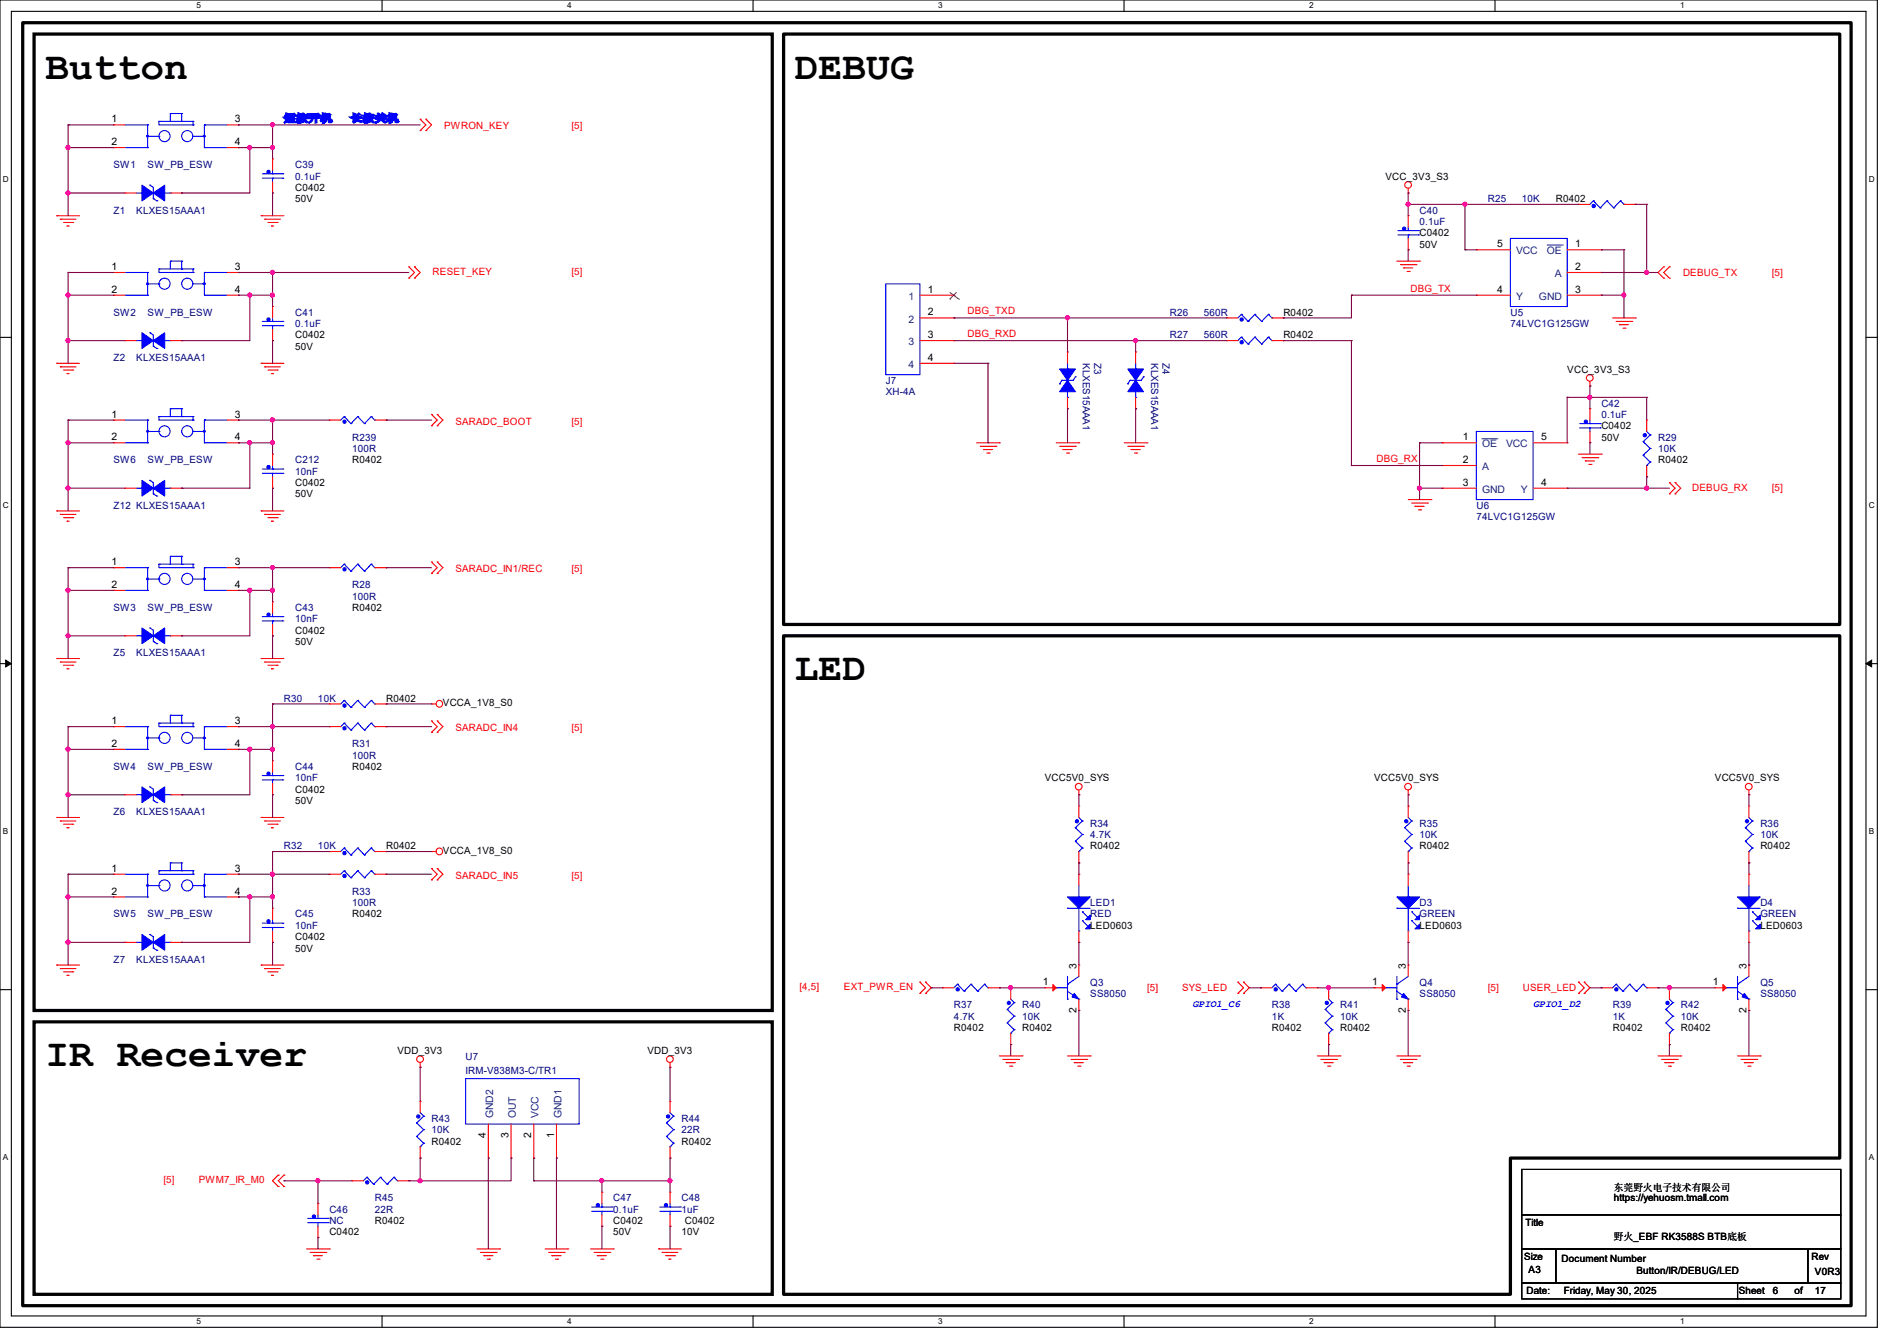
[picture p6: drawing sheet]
<svg xmlns="http://www.w3.org/2000/svg" width="297mm" height="210mm" viewBox="0 0 297 210" stroke-linecap="round" stroke-linejoin="round" font-family="sans-serif">
<defs><g id="words">
<g font-size="6.2">
<text x="7.1" y="12.3">Button</text>
<text x="124.5" y="12.3">DEBUG</text>
<text x="124.5" y="106.6">LED</text>
<text x="7.1" y="167">IR Receiver</text>
</g>
<g font-size="1.6">
<text x="17.4" y="19.2">1</text>
<text x="17.4" y="22.7">2</text>
<text x="36.8" y="19.2">3</text>
<text x="36.8" y="22.7">4</text>
<text x="46.2" y="29.9">C0402</text>
<text x="216.9" y="28.1">VCC_3V3_S3</text>
<text x="46.2" y="31.7">50V</text>
<text x="243.6" y="31.7">R0402</text>
<text x="222.3" y="37">C0402</text>
<text x="222.3" y="38.8">50V</text>
<text x="234.4" y="38.7">5</text>
<text x="246.6" y="38.7">1</text>
<text x="17.4" y="42.3">1</text>
<text x="17.4" y="45.8">2</text>
<text x="36.8" y="42.3">3</text>
<text x="36.8" y="45.8">4</text>
<text x="145.3" y="45.8">1</text>
<text x="234.4" y="45.8">4</text>
<text x="246.6" y="42.3">2</text>
<text x="246.6" y="45.8">3</text>
<text x="46.2" y="53">C0402</text>
<text x="145.3" y="49.4">2</text>
<text x="145.3" y="53">3</text>
<text x="200.9" y="49.4">R0402</text>
<text x="200.9" y="53">R0402</text>
<text x="46.2" y="54.8">50V</text>
<text x="145.3" y="56.5">4</text>
<text x="245.4" y="58.3">VCC_3V3_S3</text>
<text x="17.4" y="65.4">1</text>
<text x="36.8" y="65.4">3</text>
<text x="17.4" y="69">2</text>
<text x="36.8" y="69">4</text>
<text x="229" y="69">1</text>
<text x="241.3" y="69">5</text>
<text x="250.7" y="67.2">C0402</text>
<text x="250.7" y="69">50V</text>
<text x="46.2" y="76.1">C0402</text>
<text x="46.2" y="77.9">50V</text>
<text x="55.1" y="72.6">R0402</text>
<text x="229" y="72.5">2</text>
<text x="229" y="76.1">3</text>
<text x="241.3" y="76.1">4</text>
<text x="259.6" y="72.6">R0402</text>
<text x="17.4" y="88.5">1</text>
<text x="36.8" y="88.5">3</text>
<text x="17.4" y="92.1">2</text>
<text x="36.8" y="92.1">4</text>
<text x="55.1" y="95.7">R0402</text>
<text x="46.2" y="99.2">C0402</text>
<text x="46.2" y="101">50V</text>
<text x="17.4" y="113.4">1</text>
<text x="36.8" y="113.4">3</text>
<text x="60.5" y="109.9">R0402</text>
<text x="69.3" y="110.6">VCCA_1V8_S0</text>
<text x="17.4" y="117">2</text>
<text x="36.8" y="117">4</text>
<text x="46.2" y="124.1">C0402</text>
<text x="46.2" y="125.9">50V</text>
<text x="55.1" y="120.6">R0402</text>
<text x="163.6" y="122.3">VCC5V0_SYS</text>
<text x="215.2" y="122.3">VCC5V0_SYS</text>
<text x="268.5" y="122.3">VCC5V0_SYS</text>
<text x="17.4" y="136.5">1</text>
<text x="36.8" y="136.5">3</text>
<text x="60.5" y="133">R0402</text>
<text x="69.3" y="133.7">VCCA_1V8_S0</text>
<text x="170.7" y="133">R0402</text>
<text x="222.3" y="133">R0402</text>
<text x="275.6" y="133">R0402</text>
<text x="17.4" y="140.1">2</text>
<text x="36.8" y="140.1">4</text>
<text x="55.1" y="143.7">R0402</text>
<text x="46.2" y="147.2">C0402</text>
<text x="46.2" y="149">50V</text>
<text x="170.7" y="145.5">LED0603</text>
<text x="222.3" y="145.5">LED0603</text>
<text x="275.6" y="145.5">LED0603</text>
<text x="163.3" y="154.3">1</text>
<text x="168.5" y="151.7" transform="rotate(-90 168.5 151.7)">3</text>
<text x="214.8" y="154.3">1</text>
<text x="220.1" y="151.7" transform="rotate(-90 220.1 151.7)">3</text>
<text x="268.2" y="154.3">1</text>
<text x="273.4" y="151.7" transform="rotate(-90 273.4 151.7)">3</text>
<text x="149.4" y="161.5">R0402</text>
<text x="160" y="161.5">R0402</text>
<text x="168.5" y="158.6" transform="rotate(-90 168.5 158.6)">2</text>
<text x="199.1" y="161.5">R0402</text>
<text x="209.8" y="161.5">R0402</text>
<text x="220.1" y="158.6" transform="rotate(-90 220.1 158.6)">2</text>
<text x="252.5" y="161.5">R0402</text>
<text x="263.2" y="161.5">R0402</text>
<text x="273.4" y="158.6" transform="rotate(-90 273.4 158.6)">2</text>
<text x="62.2" y="165">VDD_3V3</text>
<text x="101.4" y="165">VDD_3V3</text>
<text x="67.6" y="179.2">R0402</text>
<text x="76.1" y="178.1" transform="rotate(-90 76.1 178.1)">4</text>
<text x="79.6" y="178.1" transform="rotate(-90 79.6 178.1)">3</text>
<text x="83.2" y="178.1" transform="rotate(-90 83.2 178.1)">2</text>
<text x="86.7" y="178.1" transform="rotate(-90 86.7 178.1)">1</text>
<text x="106.7" y="179.2">R0402</text>
<text x="58.7" y="191.7">R0402</text>
<text x="96" y="191.7">C0402</text>
<text x="107.2" y="191.7">C0402</text>
<text x="252.7" y="186.5">东莞野火电子技术有限公司</text>
<text x="252.7" y="188.1">https://yehuosm.tmall.com</text>
<text x="51.6" y="193.5">C0402</text>
<text x="96" y="193.5">50V</text>
<text x="106.7" y="193.5">10V</text>
<text x="238.6" y="197.4">Size</text>
<text x="238.8" y="192">Title</text>
<text x="244.5" y="197.6">Document Number</text>
<text x="252.7" y="194.2">野火_EBF RK3588S BTB底板</text>
<text x="283.6" y="197.4">Rev</text>
<text x="239" y="202.7">Date:</text>
<text x="239.3" y="199.3">A3</text>
<text x="244.8" y="202.7">Friday, May 30, 2025</text>
<text x="256.2" y="199.5">Button/IR/DEBUG/LED</text>
<text x="272.2" y="202.7">Sheet</text>
<text x="277.6" y="202.7">6</text>
<text x="280.9" y="202.7">of</text>
<text x="284.2" y="199.7">V0R3</text>
<text x="284.2" y="202.7">17</text>
</g>
<g font-size="1.6" fill="#00f">
<text x="44.5" y="19.1">短按开机</text>
<text x="54.9" y="19.1">长按关机</text>
<text x="186.7" y="157.7">GPIO1_C6</text>
<text x="240" y="157.7">GPIO1_D2</text>
</g>
<g font-size="1.6" fill="#f00">
<text x="69.5" y="20.3">PWRON_KEY</text>
<text x="89.5" y="20.3">[5]</text>
<text x="67.7" y="43.1">RESET_KEY</text>
<text x="89.5" y="43.1">[5]</text>
<text x="220.8" y="45.7">DBG_TX</text>
<text x="263.5" y="43.2">DEBUG_TX</text>
<text x="277.4" y="43.2">[5]</text>
<text x="151.5" y="49.2">DBG_TXD</text>
<text x="151.5" y="52.8">DBG_RXD</text>
<text x="71.3" y="66.5">SARADC_BOOT</text>
<text x="89.5" y="66.5">[5]</text>
<text x="215.5" y="72.3">DBG_RX</text>
<text x="264.9" y="76.8">DEBUG_RX</text>
<text x="277.4" y="76.8">[5]</text>
<text x="71.3" y="89.6">SARADC_IN1/REC</text>
<text x="89.5" y="89.6">[5]</text>
<text x="71.3" y="114.5">SARADC_IN4</text>
<text x="89.5" y="114.5">[5]</text>
<text x="71.3" y="137.6">SARADC_IN5</text>
<text x="89.5" y="137.6">[5]</text>
<text x="125.2" y="155.1">[4,5]</text>
<text x="132.1" y="155.1">EXT_PWR_EN</text>
<text x="179.6" y="155.2">[5]</text>
<text x="185.1" y="155.2">SYS_LED</text>
<text x="232.9" y="155.2">[5]</text>
<text x="238.4" y="155.2">USER_LED</text>
<text x="25.6" y="185.3">[5]</text>
<text x="31.1" y="185.3">PWM7_IR_M0</text>
</g>
<g font-size="1.6" fill="#000080">
<text x="17.8" y="26.3">SW1</text>
<text x="23.1" y="26.3">SW_PB_ESW</text>
<text x="46.2" y="26.3">C39</text>
<text x="46.2" y="28.1">0.1uF</text>
<text x="17.8" y="33.4">Z1</text>
<text x="21.3" y="33.4">KLXES15AAA1</text>
<text x="222.3" y="33.4">C40</text>
<text x="222.3" y="35.2">0.1uF</text>
<text x="232.9" y="31.7">R25</text>
<text x="238.3" y="31.7">10K</text>
<text x="17.8" y="49.4">SW2</text>
<text x="23.1" y="49.4">SW_PB_ESW</text>
<text x="46.2" y="49.4">C41</text>
<text x="46.2" y="51.2">0.1uF</text>
<text x="183.1" y="49.4">R26</text>
<text x="183.1" y="53">R27</text>
<text x="188.5" y="49.4">560R</text>
<text x="188.5" y="53">560R</text>
<text x="236.5" y="49.4">U5</text>
<text x="236.5" y="51.2">74LVC1G125GW</text>
<text x="17.8" y="56.6">Z2</text>
<text x="21.3" y="56.6">KLXES15AAA1</text>
<text x="169.5" y="56.9" transform="rotate(90 169.5 56.9)">KLXES15AAA1</text>
<text x="171.3" y="56.9" transform="rotate(90 171.3 56.9)">Z3</text>
<text x="180.2" y="56.9" transform="rotate(90 180.2 56.9)">KLXES15AAA1</text>
<text x="182" y="56.9" transform="rotate(90 182 56.9)">Z4</text>
<text x="138.7" y="60.1">J7</text>
<text x="138.7" y="61.9">XH-4A</text>
<text x="250.7" y="63.7">C42</text>
<text x="250.7" y="65.4">0.1uF</text>
<text x="55.1" y="69">R239</text>
<text x="55.1" y="70.8">100R</text>
<text x="259.6" y="69">R29</text>
<text x="259.6" y="70.8">10K</text>
<text x="17.8" y="72.6">SW6</text>
<text x="23.1" y="72.6">SW_PB_ESW</text>
<text x="46.2" y="72.6">C212</text>
<text x="46.2" y="74.3">10nF</text>
<text x="17.8" y="79.7">Z12 KLXES15AAA1</text>
<text x="231.2" y="79.7">U6</text>
<text x="231.2" y="81.4">74LVC1G125GW</text>
<text x="17.8" y="95.7">SW3</text>
<text x="23.1" y="95.7">SW_PB_ESW</text>
<text x="46.2" y="95.7">C43</text>
<text x="55.1" y="92.1">R28</text>
<text x="55.1" y="93.9">100R</text>
<text x="46.2" y="97.5">10nF</text>
<text x="17.8" y="102.8">Z5</text>
<text x="21.3" y="102.8">KLXES15AAA1</text>
<text x="44.5" y="109.9">R30</text>
<text x="49.8" y="109.9">10K</text>
<text x="55.1" y="117">R31</text>
<text x="55.1" y="118.8">100R</text>
<text x="17.8" y="120.6">SW4</text>
<text x="23.1" y="120.6">SW_PB_ESW</text>
<text x="46.2" y="120.6">C44</text>
<text x="46.2" y="122.3">10nF</text>
<text x="17.8" y="127.7">Z6</text>
<text x="21.3" y="127.7">KLXES15AAA1</text>
<text x="170.7" y="129.5">R34</text>
<text x="170.7" y="131.2">4.7K</text>
<text x="222.3" y="129.5">R35</text>
<text x="222.3" y="131.2">10K</text>
<text x="275.6" y="129.5">R36</text>
<text x="275.6" y="131.2">10K</text>
<text x="44.5" y="133">R32</text>
<text x="49.8" y="133">10K</text>
<text x="17.8" y="143.7">SW5</text>
<text x="23.1" y="143.7">SW_PB_ESW</text>
<text x="46.2" y="143.7">C45</text>
<text x="55.1" y="140.1">R33</text>
<text x="55.1" y="141.9">100R</text>
<text x="170.7" y="141.9">LED1</text>
<text x="170.7" y="143.7">RED</text>
<text x="222.3" y="141.9">D3</text>
<text x="222.3" y="143.7">GREEN</text>
<text x="275.6" y="141.9">D4</text>
<text x="275.6" y="143.7">GREEN</text>
<text x="46.2" y="145.5">10nF</text>
<text x="17.8" y="150.8">Z7</text>
<text x="21.3" y="150.8">KLXES15AAA1</text>
<text x="170.7" y="154.3">Q3</text>
<text x="222.3" y="154.3">Q4</text>
<text x="275.6" y="154.3">Q5</text>
<text x="149.4" y="157.9">R37</text>
<text x="149.4" y="159.7">4.7K</text>
<text x="160" y="157.9">R40</text>
<text x="160" y="159.7">10K</text>
<text x="170.7" y="156.1">SS8050</text>
<text x="199.1" y="157.9">R38</text>
<text x="199.1" y="159.7">1K</text>
<text x="209.8" y="157.9">R41</text>
<text x="209.8" y="159.7">10K</text>
<text x="222.3" y="156.1">SS8050</text>
<text x="252.5" y="157.9">R39</text>
<text x="252.5" y="159.7">1K</text>
<text x="263.2" y="157.9">R42</text>
<text x="263.2" y="159.7">10K</text>
<text x="275.6" y="156.1">SS8050</text>
<text x="72.9" y="166.1">U7</text>
<text x="72.9" y="168.2">IRM-V838M3-C/TR1</text>
<text x="67.6" y="175.7">R43</text>
<text x="67.6" y="177.5">10K</text>
<text x="106.7" y="175.7">R44</text>
<text x="106.7" y="177.5">22R</text>
<text x="51.6" y="189.9">C46</text>
<text x="51.6" y="191.7">NC</text>
<text x="58.7" y="188.1">R45</text>
<text x="58.7" y="189.9">22R</text>
<text x="96" y="188.1">C47</text>
<text x="96" y="189.9">0.1uF</text>
<text x="106.7" y="188.1">C48</text>
<text x="106.7" y="189.9">1uF</text>
</g>
<g font-size="1.6" fill="#004080">
<text x="237.4" y="39.8">VCC</text>
<text x="242.2" y="39.8">OE</text>
<text x="142.3" y="46.9">1</text>
<text x="237.4" y="46.9">Y</text>
<text x="240.9" y="46.9">GND</text>
<text x="243.4" y="43.4">A</text>
<text x="142.3" y="50.5">2</text>
<text x="142.3" y="54.1">3</text>
<text x="142.3" y="57.6">4</text>
<text x="232.1" y="70.1">OE</text>
<text x="235.8" y="70.1">VCC</text>
<text x="232.1" y="73.6">A</text>
<text x="232.1" y="77.2">GND</text>
<text x="238.1" y="77.2">Y</text>
<text x="77.2" y="175.1" transform="rotate(-90 77.2 175.1)">GND2</text>
<text x="80.8" y="175.1" transform="rotate(-90 80.8 175.1)">OUT</text>
<text x="84.3" y="175.1" transform="rotate(-90 84.3 175.1)">VCC</text>
<text x="87.9" y="175.1" transform="rotate(-90 87.9 175.1)">GND1</text>
</g>
<g font-size="1.3">
<text x="30.8" y="1.3">5</text>
<text x="88.8" y="1.3">4</text>
<text x="146.9" y="1.3">3</text>
<text x="205" y="1.3">2</text>
<text x="263.1" y="1.3">1</text>
<text x=".5" y="28.4">D</text>
<text x="292.6" y="28.4">D</text>
<text x=".5" y="79.5">C</text>
<text x="292.6" y="79.5">C</text>
<text x=".5" y="130.6">B</text>
<text x="292.6" y="130.6">B</text>
<text x=".5" y="181.7">A</text>
<text x="292.6" y="181.7">A</text>
<text x="30.8" y="207.4">5</text>
<text x="88.8" y="207.4">4</text>
<text x="146.9" y="207.4">3</text>
<text x="205" y="207.4">2</text>
<text x="263.1" y="207.4">1</text>
</g>
</g></defs>
<path d="M0 0h293.9v207.9h-293.9zM1.8 1.8h290.3v204.3h-290.3z" fill="none" stroke="#000" stroke-width=".17"/>
<g fill="#fff">
<path d="M30.8 .2h.7v1.4h-.7z"/>
<path d="M30.8 206.2h.7v1.4h-.7z"/>
</g>
<path d="M59.8 0v1.8M59.8 206.1v1.8" fill="none" stroke="#000" stroke-width=".17"/>
<g fill="#fff">
<path d="M88.8 .2h.7v1.4h-.7z"/>
<path d="M88.8 206.2h.7v1.4h-.7z"/>
</g>
<path d="M117.9 0v1.8M117.9 206.1v1.8" fill="none" stroke="#000" stroke-width=".17"/>
<g fill="#fff">
<path d="M146.9 .2h.7v1.4h-.7z"/>
<path d="M146.9 206.2h.7v1.4h-.7z"/>
</g>
<path d="M176 0v1.8M176 206.1v1.8" fill="none" stroke="#000" stroke-width=".17"/>
<g fill="#fff">
<path d="M205 .2h.7v1.4h-.7z"/>
<path d="M205 206.2h.7v1.4h-.7z"/>
</g>
<path d="M234.1 0v1.8M234.1 206.1v1.8" fill="none" stroke="#000" stroke-width=".17"/>
<g fill="#fff">
<path d="M263.1 .2h.6v1.4h-.6z"/>
<path d="M263.1 206.2h.6v1.4h-.6z"/>
<path d="M.5 27.3h.9v1.4h-.9z"/>
<path d="M292.6 27.3h.9v1.4h-.9z"/>
<path d="M.5 78.4h.9v1.4h-.9z"/>
<path d="M292.6 78.4h.9v1.4h-.9z"/>
</g>
<path d="M0 52.8h1.8M292.1 52.8h1.8" fill="none" stroke="#000" stroke-width=".17"/>
<g fill="#fff">
<path d="M.5 129.5h.8v1.4h-.8z"/>
<path d="M292.6 129.5h.8v1.4h-.8z"/>
</g>
<path d="M0 103.9h1.8M292.1 103.9h1.8" fill="none" stroke="#000" stroke-width=".17"/>
<path d="M.9 103.4l.9 .5-.9 .5zM292.1 103.9l.9-.5v1z" fill="#000" stroke="#000" stroke-width=".16"/>
<g fill="#fff">
<path d="M.5 180.5h.8v1.4h-.8z"/>
<path d="M292.6 180.5h.8v1.4h-.8z"/>
</g>
<path d="M0 155h1.8M292.1 155h1.8M238.3 183.1h49.9v7.1h-49.9zM238.3 190.2h49.9v5.4h-49.9zM238.3 195.6h5.3v5.3h-5.3zM243.6 195.6h39.4v5.3h-39.4zM283 195.6h5.2v5.3h-5.2zM238.3 200.9h33.7v2.5h-33.7zM272 200.9h16.2v2.5h-16.2z" fill="none" stroke="#000" stroke-width=".17"/>
<path d="M3.6 3.6h286.2v200.9h-286.2zM5.3 5.3h115.6v152.9h-115.6zM122.7 5.3h165.3v92.5h-165.3zM122.7 99.6h165.3v81.8h-51.5v21.3h-113.8zM5.3 160h115.6v42.7h-115.6z" fill="none" stroke="#000" stroke-width=".51"/>
<g fill="none" stroke="#f00" stroke-width=".17">
<path d="M17.8 19.6h.1M17.8 19.6h1.8M35.6 19.6h1.7M37.3 19.6h.1M65.8 18.7h.1M65.8 18.7l.9 .9-.9 .8M66.7 18.7h.1M66.7 18.7l.9 .9-.9 .8M8.9 33.8h.1M8.9 33.8h3.5M9.4 34.3h.1M9.4 34.3h2.5"/>
<path d="M9.9 34.8h1.5M10.5 35.4h.1M10.5 35.4h.3M11.4 34.8h.1M17.8 23.1h.1M17.8 23.1h1.8M19.6 30.2h.1M19.6 30.2h1.7M26.7 30.2h1.7M28.4 30.2h.1M35.6 23.1h1.7M37.3 23.1h.1"/>
<path d="M40.9 33.8h.1M40.9 33.8h3.5M41.4 34.3h.1M41.4 34.3h2.5M42 34.8h1.4M42.5 35.4h.1M42.5 35.4h.3M42.7 24.9h.1M42.7 30.2h.1M42.7 24.9v1.8M42.7 28.4v1.8M43.4 34.8h.1"/>
<path d="M65.8 20.4h.1M66.7 20.4h.1M220.5 30.2h.1M220.5 33.8h.1M220.5 39.1h.1M220.5 29.5v.7M220.5 33.8v1.8M220.5 37.3v1.8M231.1 39.1h.1M231.1 39.1h5.4M245.4 39.1h5.3M247.1 32h.1"/>
<path d="M247.1 32h1.8M250.7 39.1h.1M254.3 32h1.7M256 32h.1M8.9 56.9h.1M8.9 56.9h3.5M9.4 57.4h.1M9.4 57.4h2.5M9.9 58h1.5M10.5 58.5h.1M10.5 58.5h.3M11.4 58h.1"/>
<path d="M17.8 42.7h.1M17.8 46.2h.1M17.8 42.7h1.8M17.8 46.2h1.8M19.6 53.3h.1M19.6 53.3h1.7M26.7 53.3h1.7M28.4 53.3h.1M35.6 42.7h1.7M35.6 46.2h1.7M37.3 42.7h.1M37.3 46.2h.1"/>
<path d="M40.9 56.9h.1M40.9 56.9h3.5M41.4 57.4h.1M41.4 57.4h2.5M42 58h1.4M42.5 58.5h.1M42.5 58.5h.3M42.7 48h.1M42.7 53.3h.1M42.7 48v1.8M42.7 51.6v1.7M43.4 58h.1"/>
<path d="M64 41.8h.1M64 43.6h.1M64 41.8l.9 .9-.9 .9M64.9 41.8h.1M64.9 43.6h.1M64.9 41.8l.9 .9-.9 .9M144 56.9h5.4M144 49.8h5.4M144 53.3h5.4M144 46.2h5.4M149.4 46.2h.1M149.4 49.8h.1"/>
<path d="M149.4 53.3h.1M149.4 56.9h.1M167.1 55.1h.1M167.1 55.1v1.8M177.8 55.1h.1M177.8 55.1v1.8M192 49.8h.1M192 53.3h.1M192 49.8h1.8M192 53.3h1.8M199.1 49.8h1.8M199.1 53.3h1.8"/>
<path d="M200.9 49.8h.1M200.9 53.3h.1M218.7 40.9h3.5M219.2 41.4h2.5M219.8 42h.1M219.8 42h1.4M220.3 42.5h.3M220.6 42.5h.1M221.7 41.4h.1M222.2 40.9h.1M231.1 46.2h.1M231.1 46.2h5.4"/>
<path d="M245.4 42.7h5.3M245.4 46.2h5.3M248.9 59.7v.8M250.7 42.7h.1M250.7 46.2h.1M252.5 49.8h3.5M253 50.3h2.5M253.5 50.8h.1M253.5 50.8h1.5M254.1 51.4h.3M254.4 51.4h.1M255.5 50.3h.1"/>
<path d="M256 49.8h.1M260.5 41.8h.1M260.5 43.6h.1M260.5 41.8l-.9 .9 .9 .9M261.4 43.6h.1M261.4 41.8h.1M261.4 41.8l-.9 .9 .9 .9M17.8 65.8h.1M17.8 69.3h.1M17.8 69.3h1.8M17.8 65.8h1.8M19.6 76.5h.1"/>
<path d="M19.6 76.5h1.7M26.7 76.5h1.7M28.4 76.5h.1M35.6 69.3h1.7M35.6 65.8h1.7M37.3 65.8h.1M37.3 69.3h.1M42.7 71.1h.1M42.7 76.5h.1M42.7 71.1v1.8M42.7 74.7v1.8M51.6 65.8h.1"/>
<path d="M51.6 65.8h1.7M58.7 65.8h1.8M60.5 65.8h.1M67.6 64.9h.1M67.6 66.7h.1M67.6 64.9l.9 .9-.9 .9M68.5 64.9h.1M68.5 66.7h.1M68.5 64.9l.8 .9-.8 .9M152.9 69.3h3.6M153.5 69.9h2.4M154 70.4h.1"/>
<path d="M154 70.4h1.4M154.5 71h.4M154.9 71h.1M155.9 69.9h.1M156.5 69.3h.1M165.4 69.3h3.5M165.9 69.9h2.5M166.4 70.4h.1M166.4 70.4h1.5M167 71h.3M167.1 64h.1M167.1 62.2v1.8"/>
<path d="M167.3 71h.1M168.4 69.9h.1M168.9 69.3h.1M176 69.3h3.6M176.6 69.9h2.4M177.1 70.4h.1M177.1 70.4h1.4M177.6 71h.4M177.8 64h.1M177.8 62.2v1.8M178 71h.1M179 69.9h.1"/>
<path d="M179.6 69.3h.1M220.5 78.2h3.5M221 78.8h2.5M221.5 79.3h.1M221.5 79.3h1.5M222.1 79.8h.3M222.4 79.8h.1M223.5 78.8h.1M224 78.2h.1M225.8 69.3h.1M225.8 72.9h.1M225.8 76.5h.1"/>
<path d="M225.8 69.3h5.3M225.8 76.5h5.3M225.8 72.9h5.3M240 69.3h5.4M240 76.5h5.4M245.4 69.3h.1M245.4 76.5h.1M247.1 71.1h3.6M247.7 71.7h2.4M248.2 72.2h.1M248.2 72.2h1.4M248.8 72.7h.3"/>
<path d="M248.9 60.5h.1M248.9 64h.1M248.9 69.3h.1M248.9 64v1.8M248.9 67.6v1.7M249.1 72.7h.1M250.1 71.7h.1M250.7 71.1h.1M257.8 65.8h.1M257.8 74.7h.1M257.8 65.8v1.8M257.8 72.9v1.8"/>
<path d="M261.4 77.3h.1M261.4 75.6h.1M261.4 75.6l.9 .9-.9 .8M262.3 77.3h.1M262.3 75.6h.1M262.3 75.6l.8 .9-.8 .8M8.9 80h.1M8.9 80h3.5M9.4 80.6h.1M9.4 80.6h2.5M9.9 81.1h1.5M10.5 81.6h.1"/>
<path d="M10.5 81.6h.3M11.4 81.1h.1M17.8 88.9h.1M17.8 92.5h.1M17.8 88.9h1.8M17.8 92.5h1.8M19.6 99.6h.1M19.6 99.6h1.7M26.7 99.6h1.7M28.4 99.6h.1M35.6 88.9h1.7M35.6 92.5h1.7"/>
<path d="M37.3 88.9h.1M37.3 92.5h.1M40.9 80h.1M40.9 80h3.5M41.4 80.6h.1M41.4 80.6h2.5M42 81.1h1.4M42.5 81.6h.1M42.5 81.6h.3M42.7 94.2h.1M42.7 99.6h.1M42.7 94.2v1.8"/>
<path d="M42.7 97.8v1.8M43.4 81.1h.1M51.6 88.9h.1M51.6 88.9h1.7M58.7 88.9h1.8M60.5 88.9h.1M67.6 88h.1M67.6 89.8h.1M67.6 88l.9 .9-.9 .9M68.5 88h.1M68.5 89.8h.1M68.5 88l.8 .9-.8 .9"/>
<path d="M8.9 103.1h.1M8.9 103.1h3.5M9.4 103.7h.1M9.4 103.7h2.5M9.9 104.2h1.5M10.5 104.7h.1M10.5 104.7h.3M11.4 104.2h.1M17.8 113.8h.1M17.8 117.3h.1M17.8 113.8h1.8M17.8 117.3h1.8"/>
<path d="M35.6 113.8h1.7M35.6 117.3h1.7M37.3 113.8h.1M37.3 117.3h.1M40.9 103.1h.1M40.9 103.1h3.5M41.4 103.7h.1M41.4 103.7h2.5M42 104.2h1.4M42.5 104.7h.1M42.5 104.7h.3M42.7 119.1h.1"/>
<path d="M42.7 119.1v1.8M43.4 104.2h.1M51.6 113.8h.1M51.6 110.2h.1M51.6 110.2h1.7M51.6 113.8h1.7M58.7 110.2h1.8M58.7 113.8h1.8M60.5 113.8h.1M60.5 110.2h.1M67.6 110.2h.1M67.6 112.9h.1"/>
<path d="M67.6 114.7h.1M67.6 110.2h.7M67.6 112.9l.9 .9-.9 .9M68.5 112.9h.1M68.5 114.7h.1M68.5 112.9l.8 .9-.8 .9M8.9 128h.1M8.9 128h3.5M9.4 128.6h.1M9.4 128.6h2.5M9.9 129.1h1.5M10.5 129.6h.1"/>
<path d="M10.5 129.6h.3M11.4 129.1h.1M17.8 136.9h.1M17.8 136.9h1.8M19.6 124.5h.1M19.6 124.5h1.7M26.7 124.5h1.7M28.4 124.5h.1M35.6 136.9h1.7M37.3 136.9h.1M40.9 128h.1M40.9 128h3.5"/>
<path d="M41.4 128.6h.1M41.4 128.6h2.5M42 129.1h1.4M42.5 129.6h.1M42.5 129.6h.3M42.7 124.5h.1M42.7 122.7v1.8M43.4 129.1h.1M51.6 136.9h.1M51.6 133.3h.1M51.6 133.3h1.7M51.6 136.9h1.7"/>
<path d="M58.7 133.3h1.8M58.7 136.9h1.8M60.5 136.9h.1M60.5 133.3h.1M67.6 133.3h.1M67.6 136h.1M67.6 137.8h.1M67.6 133.3h.7M67.6 136l.9 .9-.9 .9M68.5 136h.1M68.5 137.8h.1M68.5 136l.8 .9-.8 .9"/>
<path d="M168.9 124.5h.1M168.9 136.9h.1M168.9 126.2h.1M168.9 135.1h.1M168.9 123.7v.8M168.9 126.2v1.8M168.9 133.3v1.8M168.9 136.9v1.8M220.5 124.5h.1M220.5 136.9h.1M220.5 126.2h.1M220.5 135.1h.1"/>
<path d="M220.5 123.7v.8M220.5 126.2v1.8M220.5 133.3v1.8M220.5 136.9v1.8M273.8 124.5h.1M273.8 136.9h.1M273.8 126.2h.1M273.8 135.1h.1M273.8 123.7v.8M273.8 126.2v1.8M273.8 133.3v1.8M273.8 136.9v1.8"/>
<path d="M8.9 151.1h.1M8.9 151.1h3.5M9.4 151.7h.1M9.4 151.7h2.5M9.9 152.2h1.5M10.5 152.7h.1M10.5 152.7h.3M11.4 152.2h.1M17.8 140.5h.1M17.8 140.5h1.8M19.6 147.6h.1M19.6 147.6h1.7"/>
<path d="M26.7 147.6h1.7M28.4 147.6h.1M35.6 140.5h1.7M37.3 140.5h.1M40.9 151.1h.1M40.9 151.1h3.5M41.4 151.7h.1M41.4 151.7h2.5M42 152.2h1.4M42.5 152.7h.1M42.5 152.7h.3M42.7 142.2h.1"/>
<path d="M42.7 147.6h.1M42.7 142.2v1.8M42.7 145.8v1.8M43.4 152.2h.1M144 153.8h.1M144 155.6h.1M144 153.8l.9 .9-.9 .9M144.9 155.6h.1M144.9 153.8h.1M144.9 153.8l.9 .9-.9 .9M147.6 154.7h.1M147.6 154.7h1.8"/>
<path d="M154.7 154.7h1.8M156.5 154.7h.1M158.2 154.7h.1M158.2 154.7v1.8M163.6 154.7h.1M163.6 154.7h1.8M168.9 147.6h.1M168.9 158.2h.1M168.9 151.1h.1M168.9 145.8v1.8M168.9 151.1v1.8M168.9 156.5v1.7"/>
<path d="M193.8 155.6h.1M193.8 153.8h.1M193.8 153.8l.9 .9-.9 .9M194.7 153.8h.1M194.7 155.6h.1M194.7 153.8l.9 .9-.9 .9M197.4 154.7h.1M197.4 154.7h1.7M204.5 154.7h1.7M206.2 154.7h.1M208 154.7h.1M208 154.7v1.8"/>
<path d="M215.1 154.7h.1M215.1 154.7h1.8M220.5 147.6h.1M220.5 158.2h.1M220.5 151.1h.1M220.5 145.8v1.8M220.5 151.1v1.8M220.5 156.5v1.7M247.1 155.6h.1M247.1 153.8h.1M247.1 153.8l.9 .9-.9 .9M248 153.8h.1"/>
<path d="M248 155.6h.1M248 153.8l.9 .9-.9 .9M250.7 154.7h.1M250.7 154.7h1.8M257.8 154.7h1.8M259.6 154.7h.1M261.4 154.7h.1M261.4 154.7v1.8M268.5 154.7h.1M268.5 154.7h1.8M273.8 147.6h.1M273.8 158.2h.1"/>
<path d="M273.8 151.1h.1M273.8 145.8v1.8M273.8 151.1v1.8M273.8 156.5v1.7M65.8 167.1h.1M65.8 172.5h.1M65.8 166.4v.7M65.8 172.5v1.7M65.8 179.6v1.8M76.5 176v5.4M80 176v5.4M83.6 176v5.4"/>
<path d="M87.1 176v5.4M104.9 167.1h.1M104.9 172.5h.1M104.9 166.4v.7M104.9 172.5v1.7M104.9 179.6v1.8M156.5 165.4h3.5M157 165.9h2.5M157.5 166.4h.1M157.5 166.4h1.5M158.1 167h.3M158.2 163.6h.1"/>
<path d="M158.2 161.8v1.8M158.4 167h.1M159.5 165.9h.1M160 165.4h.1M167.1 165.4h3.6M167.7 165.9h2.4M168.2 166.4h.1M168.2 166.4h1.4M168.7 167h.4M169.1 167h.1M170.1 165.9h.1M170.7 165.4h.1"/>
<path d="M206.2 165.4h3.6M206.8 165.9h2.5M207.3 166.4h.1M207.3 166.4h1.4M207.9 167h.3M208 163.6h.1M208 161.8v1.8M208.2 167h.1M209.3 165.9h.1M209.8 165.4h.1M218.7 165.4h3.5M219.2 165.9h2.5"/>
<path d="M219.8 166.4h.1M219.8 166.4h1.4M220.3 167h.3M220.6 167h.1M221.7 165.9h.1M222.2 165.4h.1M259.6 165.4h3.5M260.1 165.9h2.5M260.6 166.4h.1M260.6 166.4h1.5M261.2 167h.3M261.4 163.6h.1"/>
<path d="M261.4 161.8v1.8M261.5 167h.1M262.6 165.9h.1M263.1 165.4h.1M272 165.4h3.6M272.6 165.9h2.4M273.1 166.4h.1M273.1 166.4h1.4M273.6 167h.4M274 167h.1M275 165.9h.1M275.6 165.4h.1"/>
<path d="M43.6 184h.1M43.6 185.8h.1M43.6 184l-.9 .9 .9 .9M44.4 184h.1M44.4 185.8h.1M44.4 184l-.8 .9 .8 .9M48 195.6h3.6M48.6 196.1h2.4M49.1 196.6h.1M49.1 196.6h1.4M49.6 197.2h.4M49.8 188.5h.1"/>
<path d="M49.8 193.8h.1M49.8 188.5v1.7M49.8 192v1.8M50 197.2h.1M51 196.1h.1M51.6 195.6h.1M55.1 184.9h.1M55.1 184.9h1.8M62.2 184.9h1.8M64 184.9h.1M65.8 181.4h.1M74.7 195.6h3.5"/>
<path d="M75.2 196.1h2.5M75.7 196.6h.1M75.7 196.6h1.5M76.3 197.2h.3M76.5 181.4h.1M76.6 197.2h.1M77.7 196.1h.1M78.2 195.6h.1M80 181.4h.1M83.6 181.4h.1M85.3 195.6h3.6M85.9 196.1h2.4"/>
<path d="M86.4 196.6h.1M86.4 196.6h1.4M87 197.2h.3M87.1 181.4h.1M87.3 197.2h.1M88.3 196.1h.1M88.9 195.6h.1M92.5 195.6h3.5M93 196.1h2.5M93.5 196.6h.1M93.5 196.6h1.5M94.1 197.2h.3"/>
<path d="M94.2 186.7h.1M94.2 192h.1M94.2 186.7v1.8M94.2 190.2v1.8M94.4 197.2h.1M95.5 196.1h.1M96 195.6h.1M103.1 195.6h.1M103.1 195.6h3.6M103.7 196.1h.1M103.7 196.1h2.4M104.2 196.6h1.4"/>
<path d="M104.7 197.2h.1M104.7 197.2h.4M104.9 181.4h.1M104.9 186.7h.1M104.9 192h.1M104.9 186.7v1.8M104.9 190.2v1.8M105.6 196.6h.1"/>
<circle cx="220.5" cy="29" r=".52"/>
<circle cx="248.9" cy="59.2" r=".52"/>
<circle cx="68.8" cy="110.2" r=".52"/>
<circle cx="68.8" cy="133.3" r=".52"/>
<circle cx="168.9" cy="123.2" r=".52"/>
<circle cx="220.5" cy="123.2" r=".52"/>
<circle cx="273.8" cy="123.2" r=".52"/>
<circle cx="65.8" cy="165.9" r=".52"/>
<circle cx="104.9" cy="165.9" r=".52"/>
</g>
<g fill="none" stroke="#00f" stroke-width=".17">
<path d="M19.6 19.6h3.5M23.1 19.6h.1M23.1 19.6v3.5M24.9 19h.1M24.9 19v.6h5.3M24.9 19h5.3M26.7 17.8h.1M26.7 17.8v1.2M26.7 17.8h1.7M28.4 17.8h.1M28.4 19h.1M28.4 17.8v1.2"/>
<path d="M30.2 19.6h.1M30.2 19h.1M30.2 19v.6M32 19.6h.1M32 19.6v3.5M32 19.6h3.6M19.6 23.1h3.5M21.3 30.2h.9M22.2 30.2h.1M23.1 23.1h.1M23.1 21.3h1.8M23.5 29h.1"/>
<path d="M23.5 29l.5 .3v1.8M24 31.1h.1M24 31.1l.6 .4M24.6 31.5h.1M24.9 21.3h.1M25.8 30.2h.9M26.7 30.2h.1M30.2 21.3h1.8M32 23.1h.1M32 21.3h.1M32 23.1h3.6M41.1 27.9h3.2"/>
<path d="M41.1 27.2h3.2M42.7 27.9h.1M42.7 27.2h.1M42.7 26.7v.5M42.7 27.9v.5M44.3 27.9h.1M44.3 27.2h.1M218.9 36.8h3.2M218.9 36.1h3.2M220.5 36.8h.1M220.5 36.1h.1M220.5 35.6v.5"/>
<path d="M220.5 36.8v.5M222.1 36.8h.1M222.1 36.1h.1M236.5 37.3h8.9v10.7h-8.9zM249.5 31.5h.1M249.5 31.5l-.6 .5M249.5 31.5l1 1.1M250.5 32.6h.1M251.6 31.5h.1M251.6 31.5l-1.1 1.1M251.6 31.5l1 1.1M252.6 32.6h.1"/>
<path d="M253.7 31.5h.1M253.7 31.5l-1.1 1.1M253.7 31.5l.6 .5M254.3 32h.1M19.6 42.7h3.5M19.6 46.2h3.5M21.3 53.3h.9M22.2 53.3h.1M23.1 42.7h.1M23.1 46.2h.1M23.1 42.7v3.5M23.1 44.4h1.8"/>
<path d="M23.5 52.1h.1M23.5 52.1l.5 .4v1.7M24 54.2h.1M24 54.2l.6 .4M24.6 54.6h.1M24.9 44.4h.1M24.9 42.1h.1M24.9 42.1v.6h5.3M24.9 42.1h5.3M25.8 53.3h.9M26.7 53.3h.1M26.7 40.9h.1"/>
<path d="M26.7 40.9v1.2M26.7 40.9h1.7M28.4 40.9h.1M28.4 42.1h.1M28.4 40.9v1.2M30.2 42.7h.1M30.2 42.1h.1M30.2 42.1v.6M30.2 44.4h1.8M32 42.7h.1M32 46.2h.1M32 44.4h.1"/>
<path d="M32 42.7v3.5M32 42.7h3.6M32 46.2h3.6M41.1 51h3.2M41.1 50.3h3.2M42.7 51h.1M42.7 50.3h.1M42.7 49.8v.5M42.7 51v.6M44.3 51h.1M44.3 50.3h.1M138.7 44.4h5.3v14.3h-5.3z"/>
<path d="M166.2 59.6h.1M166.2 59.6l-.3 .5M167.1 57.8h.1M167.1 56.9v.9M168.4 59h.1M168.4 59l-.4 .6h-1.8M176.9 59.6h.1M176.9 59.6l-.3 .5M177.8 57.8h.1M177.8 56.9v.9M179 59h.1M179 59l-.3 .6h-1.8"/>
<path d="M194.4 49.2h.1M194.4 52.8h.1M194.4 49.2l-.6 .6M194.4 49.2l1 1.1M194.4 52.8l-.6 .5M194.4 52.8l1 1.1M195.4 50.3h.1M195.4 53.9h.1M196.5 49.2h.1M196.5 52.8h.1M196.5 49.2l-1.1 1.1M196.5 49.2l1 1.1"/>
<path d="M196.5 52.8l-1.1 1.1M196.5 52.8l1 1.1M197.5 50.3h.1M197.5 53.9h.1M198.6 49.2h.1M198.6 52.8h.1M198.6 49.2l-1.1 1.1M198.6 49.2l.5 .6M198.6 52.8l-1.1 1.1M198.6 52.8l.5 .5M199.1 49.8h.1M199.1 53.3h.1"/>
<path d="M19.6 65.8h3.5M19.6 69.3h3.5M21.3 76.5h.9M22.2 76.5h.1M23.1 65.8h.1M23.1 69.3h.1M23.1 65.8v3.5M23.1 67.6h1.8M23.5 75.2h.1M23.5 75.2l.5 .4v1.7M24 77.3h.1M24 77.3l.6 .4"/>
<path d="M24.6 77.7h.1M24.9 67.6h.1M24.9 65.2h.1M24.9 65.2v.6h5.3M24.9 65.2h5.3M25.8 76.5h.9M26.7 76.5h.1M26.7 64h.1M26.7 64v1.2M26.7 64h1.7M28.4 64h.1M28.4 65.2h.1"/>
<path d="M28.4 64v1.2M30.2 65.8h.1M30.2 65.2h.1M30.2 65.2v.6M30.2 67.6h1.8M32 65.8h.1M32 69.3h.1M32 67.6h.1M32 65.8v3.5M32 65.8h3.6M32 69.3h3.6M41.1 74.1h3.2"/>
<path d="M41.1 73.4h3.2M42.7 74.1h.1M42.7 73.4h.1M42.7 72.9v.5M42.7 74.1v.6M44.3 74.1h.1M44.3 73.4h.1M53.9 65.2h.1M53.9 65.2l-.6 .6M53.9 65.2l1 1.1M54.9 66.3h.1M56 65.2h.1"/>
<path d="M56 65.2l-1.1 1.1M56 65.2l1.1 1.1M57.1 66.3h.1M58.1 65.2h.1M58.1 65.2l-1 1.1M58.1 65.2l.6 .6M58.7 65.8h.1M165.9 60.1h.1M167.1 62.2h.1M167.1 61.3v.9M176.6 60.1h.1M177.8 62.2h.1"/>
<path d="M177.8 61.3v.9M231.1 67.6h8.9v10.6h-8.9zM247.3 67h3.2M247.3 66.3h3.2M248.9 67h.1M248.9 66.3h.1M248.9 65.8v.5M248.9 67v.6M250.5 67h.1M250.5 66.3h.1M257.3 69.2h.1M257.3 71.3h.1"/>
<path d="M257.3 69.2l1.1 1M257.3 71.3l1.1 1M257.8 72.9h.1M257.8 67.6l.6 .5M258.4 68.1h.1M258.4 70.2h.1M258.4 72.3h.1M258.4 68.1l-1.1 1.1M258.4 70.2l-1.1 1.1M258.4 72.3l-.6 .6M19.6 88.9h3.5M19.6 92.5h3.5"/>
<path d="M21.3 99.6h.9M22.2 99.6h.1M23.1 88.9h.1M23.1 92.5h.1M23.1 88.9v3.6M23.1 90.7h1.8M23.5 98.3h.1M23.5 98.3l.5 .4v1.8M24.9 90.7h.1M24.9 88.3h.1M24.9 88.3v.6h5.3M24.9 88.3h5.3"/>
<path d="M25.8 99.6h.9M26.7 99.6h.1M26.7 87.1h.1M26.7 87.1v1.2M26.7 87.1h1.7M28.4 87.1h.1M28.4 88.3h.1M28.4 87.1v1.2M30.2 88.9h.1M30.2 88.3h.1M30.2 88.3v.6M30.2 90.7h1.8"/>
<path d="M32 88.9h.1M32 92.5h.1M32 90.7h.1M32 88.9v3.6M32 88.9h3.6M32 92.5h3.6M41.1 97.2h3.2M41.1 96.6h3.2M42.7 97.2h.1M42.7 96.6h.1M42.7 96v.6M42.7 97.2v.6"/>
<path d="M44.3 97.2h.1M44.3 96.6h.1M53.9 88.3h.1M53.9 88.3l-.6 .6M53.9 88.3l1 1.2M54.9 89.5h.1M56 88.3h.1M56 88.3l-1.1 1.2M56 88.3l1.1 1.2M57.1 89.5h.1M58.1 88.3h.1M58.1 88.3l-1 1.2"/>
<path d="M58.1 88.3l.6 .6M58.7 88.9h.1M19.6 113.8h3.5M19.6 117.3h3.5M23.1 113.8h.1M23.1 117.3h.1M23.1 113.8v3.5M23.1 115.6h1.8M24 100.5h.1M24 100.5l.6 .3M24.6 100.8h.1M24.9 115.6h.1"/>
<path d="M24.9 113.2h.1M24.9 113.2v.6h5.3M24.9 113.2h5.3M26.7 112h.1M26.7 112v1.2M26.7 112h1.7M28.4 112h.1M28.4 113.2h.1M28.4 112v1.2M30.2 113.8h.1M30.2 113.2h.1M30.2 115.6h1.8"/>
<path d="M30.2 113.2v.6M32 113.8h.1M32 117.3h.1M32 115.6h.1M32 113.8h3.6M32 117.3h3.6M32 113.8v3.5M53.9 113.2h.1M53.9 109.7h.1M53.9 113.2l-.6 .6M53.9 113.2l1 1.1M53.9 109.7l-.6 .5"/>
<path d="M53.9 109.7l1 1.1M54.9 114.3h.1M54.9 110.8h.1M56 113.2h.1M56 109.7h.1M56 113.2l-1.1 1.1M56 113.2l1.1 1.1M56 109.7l-1.1 1.1M56 109.7l1.1 1.1M57.1 114.3h.1M57.1 110.8h.1M58.1 113.2h.1"/>
<path d="M58.1 109.7h.1M58.1 113.2l-1 1.1M58.1 113.2l.6 .6M58.1 109.7l-1 1.1M58.1 109.7l.6 .5M58.7 113.8h.1M58.7 110.2h.1M19.6 136.9h3.5M21.3 124.5h.9M22.2 124.5h.1M23.1 136.9h.1M23.1 136.9v3.6"/>
<path d="M23.1 138.7h1.8M23.5 123.2h.1M23.5 123.2l.5 .4v1.7M24 125.3h.1M24 125.3l.6 .4M24.6 125.7h.1M24.9 138.7h.1M24.9 136.4h.1M24.9 136.4v.5h5.3M24.9 136.4h5.3M25.8 124.5h.9M26.7 135.1h.1"/>
<path d="M26.7 124.5h.1M26.7 135.1v1.3M26.7 135.1h1.7M28.4 135.1h.1M28.4 136.4h.1M28.4 135.1v1.3M30.2 136.9h.1M30.2 136.4h.1M30.2 136.4v.5M30.2 138.7h1.8M32 136.9h.1M32 138.7h.1"/>
<path d="M32 136.9v3.6M32 136.9h3.6M41.1 122.1h3.2M41.1 121.5h3.2M42.7 122.1h.1M42.7 121.5h.1M42.7 120.9v.6M42.7 122.1v.6M44.3 122.1h.1M44.3 121.5h.1M53.9 136.4h.1M53.9 132.8h.1"/>
<path d="M53.9 136.4l-.6 .5M53.9 136.4l1 1.1M53.9 132.8l-.6 .5M53.9 132.8l1 1.1M54.9 137.5h.1M54.9 133.9h.1M56 136.4h.1M56 132.8h.1M56 136.4l-1.1 1.1M56 136.4l1.1 1.1M56 132.8l-1.1 1.1M56 132.8l1.1 1.1"/>
<path d="M57.1 137.5h.1M57.1 133.9h.1M58.1 136.4h.1M58.1 132.8h.1M58.1 136.4l-1 1.1M58.1 136.4l.6 .5M58.1 132.8l-1 1.1M58.1 132.8l.6 .5M58.7 136.9h.1M58.7 133.3h.1M168.4 129.6h.1M168.4 131.7h.1"/>
<path d="M168.4 129.6l1.1 1.1M168.4 131.7l1.1 1.1M168.9 133.3h.1M168.9 138.7v1.8M168.9 128l.6 .6M169.5 128.6h.1M169.5 130.7h.1M169.5 132.8h.1M169.5 128.6l-1.1 1M169.5 130.7l-1.1 1M169.5 132.8l-.6 .5M219.9 129.6h.1"/>
<path d="M219.9 131.7h.1M219.9 129.6l1.1 1.1M219.9 131.7l1.1 1.1M220.5 133.3h.1M220.5 138.7v1.8M220.5 128l.5 .6M221 128.6h.1M221 130.7h.1M221 132.8h.1M221 132.8l-.5 .5M221 128.6l-1.1 1M221 130.7l-1.1 1"/>
<path d="M273.3 129.6h.1M273.3 131.7h.1M273.3 129.6l1.1 1.1M273.3 131.7l1.1 1.1M273.8 133.3h.1M273.8 138.7v1.8M273.8 128l.6 .6M274.4 128.6h.1M274.4 130.7h.1M274.4 132.8h.1M274.4 128.6l-1.1 1M274.4 130.7l-1.1 1"/>
<path d="M274.4 132.8l-.6 .5M19.6 140.5h3.5M21.3 147.6h.9M22.2 147.6h.1M23.1 140.5h.1M23.5 146.3h.1M23.5 146.3l.5 .4v1.8M24 148.5h.1M24 148.5l.6 .3M24.6 148.8h.1M25.8 147.6h.9M26.7 147.6h.1"/>
<path d="M32 140.5h.1M32 140.5h3.6M41.1 145.2h3.2M41.1 144.6h3.2M42.7 145.2h.1M42.7 144.6h.1M42.7 144v.6M42.7 145.2v.6M44.3 145.2h.1M44.3 144.6h.1M149.9 154.1h.1M149.9 154.1l-.5 .6"/>
<path d="M149.9 154.1l1.1 1.1M151 155.2h.1M152 154.1h.1M152 154.1l-1 1.1M152 154.1l1.1 1.1M153.1 155.2h.1M154.1 154.1h.1M154.1 154.1l-1 1.1M154.1 154.1l.6 .6M154.7 154.7h.1M157.7 158.1h.1M157.7 158.1l1.1 1"/>
<path d="M158.2 156.5l.6 .5M158.8 157h.1M158.8 159.1h.1M158.8 157l-1.1 1.1M158.8 159.1l-1.1 1.1M165.4 154.7h.1M165.4 154.7h1.7M167.1 142.2h.1M167.1 154.1h.1M167.1 156.5h.1M167.1 152.9v3.6M167.1 142.2h3.6"/>
<path d="M167.1 155.2l1.8 1.3M168.9 140.5h.1M168.9 145.8h.1M168.9 156.5h.1M168.9 142.2v3.6M168.9 152.9l-1.8 1.2M169.5 142.8h.1M169.5 144.2h.1M169.5 142.8l.8 .9M169.5 144.2l.8 .9M199.7 154.1h.1M199.7 154.1l-.6 .6"/>
<path d="M199.7 154.1l1 1.1M200.7 155.2h.1M201.8 154.1h.1M201.8 154.1l-1.1 1.1M201.8 154.1l1.1 1.1M202.9 155.2h.1M203.9 154.1h.1M203.9 154.1l-1 1.1M203.9 154.1l.6 .6M204.5 154.7h.1M207.5 158.1h.1M207.5 158.1l1.1 1"/>
<path d="M208 156.5l.6 .5M208.6 157h.1M208.6 159.1h.1M208.6 157l-1.1 1.1M208.6 159.1l-1.1 1.1M216.9 154.7h.1M216.9 154.7h1.8M218.7 142.2h.1M218.7 154.1h.1M218.7 156.5h.1M218.7 142.2h3.5M218.7 155.2l1.8 1.3"/>
<path d="M218.7 152.9v3.6M220.5 140.5h.1M220.5 145.8h.1M220.5 156.5h.1M220.5 142.2v3.6M220.5 152.9l-1.8 1.2M221 142.8h.1M221 144.2h.1M221 142.8l.9 .9M221 144.2l.9 .9M253 154.1h.1M253 154.1l-.5 .6"/>
<path d="M253 154.1l1.1 1.1M254.1 155.2h.1M255.1 154.1h.1M255.1 154.1l-1 1.1M255.1 154.1l1.1 1.1M256.2 155.2h.1M257.3 154.1h.1M257.3 154.1l-1.1 1.1M257.3 154.1l.5 .6M257.8 154.7h.1M260.8 158.1h.1M260.8 158.1l1.1 1"/>
<path d="M261.4 156.5l.5 .5M261.9 157h.1M261.9 159.1h.1M261.9 157l-1.1 1.1M261.9 159.1l-1.1 1.1M270.3 154.7h.1M270.3 154.7h1.7M272 142.2h.1M272 154.1h.1M272 156.5h.1M272 142.2h3.6M272 155.2l1.8 1.3"/>
<path d="M272 152.9v3.6M273.8 140.5h.1M273.8 145.8h.1M273.8 156.5h.1M273.8 142.2v3.6M273.8 152.9l-1.8 1.2M274.4 142.8h.1M274.4 144.2h.1M274.4 142.8l.9 .9M274.4 144.2l.9 .9M65.2 175.9h.1M65.2 178h.1"/>
<path d="M65.2 175.9l1.1 1M65.2 178l1.1 1M65.8 179.6h.1M65.8 174.2l.5 .6M66.3 174.8h.1M66.3 176.9h.1M66.3 179h.1M66.3 174.8l-1.1 1.1M66.3 176.9l-1.1 1.1M66.3 179l-.5 .6M72.9 168.9h17.8v7.1h-17.8zM104.4 175.9h.1"/>
<path d="M104.4 178h.1M104.4 175.9l1.1 1M104.4 178l1.1 1M104.9 179.6h.1M104.9 174.2l.6 .6M105.5 174.8h.1M105.5 176.9h.1M105.5 179h.1M105.5 174.8l-1.1 1.1M105.5 176.9l-1.1 1.1M105.5 179l-.6 .6M157.7 160.2h.1"/>
<path d="M157.7 160.2l1.1 1M158.2 161.8h.1M158.8 161.2h.1M158.8 161.2l-.6 .6M207.5 160.2h.1M207.5 160.2l1.1 1M208 161.8h.1M208.6 161.2h.1M208.6 161.2l-.6 .6M260.8 160.2h.1M260.8 160.2l1.1 1M261.4 161.8h.1"/>
<path d="M261.9 161.2h.1M261.9 161.2l-.5 .6M48.2 191.5h3.2M48.2 190.8h3.2M49.8 191.5h.1M49.8 190.8h.1M49.8 190.2v.6M49.8 191.5v.5M51.4 191.5h.1M51.4 190.8h.1M57.4 184.4h.1M57.4 184.4l-.5 .5"/>
<path d="M57.4 184.4l1.1 1.1M58.5 185.5h.1M59.6 184.4h.1M59.6 184.4l-1.1 1.1M59.6 184.4l1 1.1M60.6 185.5h.1M61.7 184.4h.1M61.7 184.4l-1.1 1.1M61.7 184.4l.5 .5M62.2 184.9h.1M92.6 189.7h3.2M92.6 189h3.2"/>
<path d="M94.2 189.7h.1M94.2 189h.1M94.2 188.5v.5M94.2 189.7v.5M95.8 189.7h.1M95.8 189h.1M103.3 189.7h3.2M103.3 189h3.2M104.9 189.7h.1M104.9 189h.1M104.9 188.5v.5M104.9 189.7v.5"/>
<path d="M106.5 189.7h.1M106.5 189h.1"/>
<circle cx="25.8" cy="21.3" r=".87"/>
<circle cx="29.3" cy="21.3" r=".87"/>
<circle cx="25.8" cy="44.4" r=".87"/>
<circle cx="29.3" cy="44.4" r=".87"/>
<circle cx="25.8" cy="67.5" r=".87"/>
<circle cx="29.3" cy="67.5" r=".87"/>
<circle cx="25.8" cy="90.7" r=".87"/>
<circle cx="29.3" cy="90.7" r=".87"/>
<circle cx="25.8" cy="115.5" r=".87"/>
<circle cx="29.3" cy="115.5" r=".87"/>
<circle cx="25.8" cy="138.7" r=".87"/>
<circle cx="29.3" cy="138.7" r=".87"/>
</g>
<g fill="#00f" stroke="#00f" stroke-width=".17">
<path d="M167.1 140.5h3.6l-1.8 1.7z"/>
<path d="M170.7 143.3v.7h-.7z"/>
<path d="M170 145.5l.7-.8v.8z"/>
<path d="M272 140.5h3.6l-1.8 1.7z"/>
<path d="M275.6 143.3v.7h-.7z"/>
<path d="M274.9 145.5l.7-.8v.8z"/>
<path d="M168.2 155.6l.7 .9-1-.4z"/>
<path d="M273.1 155.6l.7 .9-1-.4z"/>
<path d="M218.7 140.5h3.5l-1.7 1.7z"/>
<path d="M222.2 143.3v.7h-.7z"/>
<path d="M221.5 145.5l.7-.8v.8z"/>
<path d="M219.8 155.6l.7 .9-1.1-.4z"/>
<path d="M165.9 57.8h2.5l-1.3 1.8z" fill-rule="evenodd"/>
<path d="M167.1 59.6l1.3 1.7h-2.5z" fill-rule="evenodd"/>
<path d="M22.2 98.3l1.8 1.3-1.8 1.2z" fill-rule="evenodd"/>
<path d="M24 99.6l1.8-1.3v2.5z" fill-rule="evenodd"/>
<path d="M22.2 52.1l1.8 1.2-1.8 1.3z" fill-rule="evenodd"/>
<path d="M24 53.3l1.8-1.2v2.5z" fill-rule="evenodd"/>
<path d="M22.2 146.3l1.8 1.3-1.8 1.2z" fill-rule="evenodd"/>
<path d="M24 147.6l1.8-1.3v2.5z" fill-rule="evenodd"/>
<path d="M22.2 29l1.8 1.2-1.8 1.3z" fill-rule="evenodd"/>
<path d="M24 30.2l1.8-1.2v2.5z" fill-rule="evenodd"/>
<path d="M22.2 75.2l1.8 1.3-1.8 1.2z" fill-rule="evenodd"/>
<path d="M24 76.5l1.8-1.3v2.5z" fill-rule="evenodd"/>
<path d="M176.6 57.8h2.4l-1.2 1.8z" fill-rule="evenodd"/>
<path d="M177.8 59.6l1.2 1.7h-2.4z" fill-rule="evenodd"/>
<path d="M22.2 123.2l1.8 1.3-1.8 1.2z" fill-rule="evenodd"/>
<path d="M24 124.5l1.8-1.3v2.5z" fill-rule="evenodd"/>
<circle cx="104.6" cy="174.8" r=".25"/>
<circle cx="199.7" cy="154.9" r=".25"/>
<circle cx="23.1" cy="115.5" r=".15"/>
<circle cx="32" cy="115.5" r=".15"/>
<circle cx="53.9" cy="137.2" r=".25"/>
<circle cx="42" cy="121.2" r=".25"/>
<circle cx="53.9" cy="133.6" r=".25"/>
<circle cx="42" cy="96.3" r=".25"/>
<circle cx="194.4" cy="50" r=".25"/>
<circle cx="53.9" cy="66" r=".25"/>
<circle cx="207.7" cy="157.1" r=".25"/>
<circle cx="23.1" cy="21.3" r=".15"/>
<circle cx="32" cy="21.3" r=".15"/>
<circle cx="248.3" cy="66" r=".25"/>
<circle cx="93.6" cy="188.7" r=".25"/>
<circle cx="65.5" cy="174.8" r=".25"/>
<circle cx="194.4" cy="53.6" r=".25"/>
<circle cx="23.1" cy="90.7" r=".15"/>
<circle cx="32" cy="90.7" r=".15"/>
<circle cx="42" cy="50" r=".25"/>
<circle cx="53.9" cy="89.2" r=".25"/>
<circle cx="53.9" cy="114" r=".25"/>
<circle cx="23.1" cy="44.4" r=".15"/>
<circle cx="32" cy="44.4" r=".15"/>
<circle cx="257.5" cy="68.2" r=".25"/>
<circle cx="168.6" cy="128.6" r=".25"/>
<circle cx="104.3" cy="188.7" r=".25"/>
<circle cx="42" cy="144.3" r=".25"/>
<circle cx="273.5" cy="128.6" r=".25"/>
<circle cx="42" cy="73.2" r=".25"/>
<circle cx="157.9" cy="157.1" r=".25"/>
<circle cx="253.1" cy="154.9" r=".25"/>
<circle cx="249.5" cy="32.3" r=".25"/>
<circle cx="57.5" cy="185.2" r=".25"/>
<circle cx="23.1" cy="138.7" r=".15"/>
<circle cx="32" cy="138.7" r=".15"/>
<circle cx="261.1" cy="157.1" r=".25"/>
<circle cx="42" cy="26.9" r=".25"/>
<circle cx="149.9" cy="154.9" r=".25"/>
<circle cx="53.9" cy="110.5" r=".25"/>
<circle cx="220.2" cy="128.6" r=".25"/>
<circle cx="49.1" cy="190.5" r=".25"/>
<circle cx="23.1" cy="67.5" r=".15"/>
<circle cx="32" cy="67.5" r=".15"/>
<circle cx="219.8" cy="35.8" r=".25"/>
</g>
<g fill="#f00" stroke="#f00" stroke-width=".17">
<path d="M164.8 154.2l.6 .5-.6 .5z"/>
<path d="M269.7 154.2l.6 .5-.6 .5z"/>
<path d="M216.4 154.2l.5 .5-.5 .5z"/>
</g>
<path d="M242.2 38.4h2.5M244.7 38.4h.1M232 68.7h2.4M234.4 68.7h.1" fill="none" stroke="#004080" stroke-width=".16"/>
<path d="M148.7 46.8h.1M148.7 45.8l1.4 1M149.8 45.8l-1.1 1M150.1 46.8h.1" fill="none" stroke="#804000" stroke-width=".16"/>
<g fill="none" stroke="#800040" stroke-width=".17">
<path d="M10.7 19.6h.1M10.7 19.6v14.2M10.7 19.6h7.1M37.3 19.6h.1M37.3 19.6h28.5M42.7 19.6h.1M42.7 19.6v5.3M10.7 30.2h.1M10.7 23.1h.1M10.7 30.2h8.9M10.7 23.1h7.1M28.4 30.2h.1"/>
<path d="M37.3 23.1h.1M37.3 23.1h5.4M39.1 23.1h.1M39.1 23.1v7.1h-10.7M42.7 30.2h.1M42.7 23.1h.1M42.7 30.2v3.6M220.5 39.1h.1M220.5 30.2h.1M220.5 32h.1M220.5 30.2v3.6M220.5 39.1v1.8"/>
<path d="M220.5 32h26.6M229.4 32h.1M229.4 39.1h.1M229.4 39.1h1.7M229.4 32v7.1M250.7 39.1h.1M250.7 39.1h3.6M254.3 39.1h.1M254.3 39.1v10.7M256 32h.1M256 32h1.8M257.8 32h.1"/>
<path d="M257.8 32v10.7M10.7 46.2h.1M10.7 42.7h.1M10.7 53.3h.1M10.7 42.7v14.2M10.7 46.2h7.1M10.7 42.7h7.1M10.7 53.3h8.9M28.4 53.3h.1M37.3 42.7h.1M37.3 46.2h.1M37.3 46.2h5.4"/>
<path d="M37.3 42.7h26.7M39.1 46.2h.1M39.1 46.2v7.1h-10.7M42.7 46.2h.1M42.7 53.3h.1M42.7 42.7h.1M42.7 42.7v5.3M42.7 53.3v3.6M149.4 49.8h.1M149.4 53.3h42.6M149.4 49.8h42.6M149.4 56.9h5.3"/>
<path d="M154.7 56.9h.1M154.7 56.9v12.4M167.1 49.8h.1M167.1 49.8v5.3M177.8 53.3h.1M177.8 53.3v1.8M200.9 53.3h.1M200.9 49.8h.1M200.9 53.3h10.7M211.6 46.2h.1M211.6 53.3h.1M211.6 46.2h19.5"/>
<path d="M211.6 46.2v3.6h-10.7M211.6 53.3v19.6M250.7 46.2h.1M250.7 42.7h.1M250.7 46.2h3.6M250.7 42.7h8.9M254.3 46.2h.1M257.8 42.7h.1M10.7 69.3h.1M10.7 65.8h.1M10.7 76.5h.1M10.7 65.8v14.2"/>
<path d="M10.7 69.3h7.1M10.7 76.5h8.9M10.7 65.8h7.1M28.4 76.5h.1M37.3 65.8h.1M37.3 69.3h.1M37.3 69.3h5.4M37.3 65.8h14.3M39.1 69.3h.1M39.1 69.3v7.2h-10.7M42.7 69.3h.1M42.7 76.5h.1"/>
<path d="M42.7 65.8h.1M42.7 65.8v5.3M42.7 76.5v3.5M60.5 65.8h.1M60.5 65.8h7.1M154.7 69.3h.1M167.1 64h.1M167.1 64v5.3M177.8 64h.1M177.8 64v5.3M211.6 72.9h.1M211.6 72.9h14.2"/>
<path d="M222.2 69.3h.1M222.2 76.5h.1M222.2 69.3h3.6M222.2 69.3v8.9M222.2 76.5h3.6M245.4 62.2h.1M245.4 76.5h.1M245.4 62.2v7.1M245.4 62.2h12.4M245.4 76.5h16M248.9 69.3h.1M248.9 60.5h.1"/>
<path d="M248.9 62.2h.1M248.9 60.5v3.5M248.9 69.3v1.8M257.8 74.7h.1M257.8 76.5h.1M257.8 62.2h.1M257.8 62.2v3.6M257.8 74.7v1.8M10.7 92.5h.1M10.7 88.9h.1M10.7 99.6h.1M10.7 88.9v14.2"/>
<path d="M10.7 88.9h7.1M10.7 92.5h7.1M10.7 99.6h8.9M28.4 99.6h.1M37.3 88.9h.1M37.3 92.5h.1M37.3 88.9h14.3M37.3 92.5h5.4M39.1 92.5h.1M39.1 92.5v7.1h-10.7M42.7 92.5h.1M42.7 99.6h.1"/>
<path d="M42.7 88.9h.1M42.7 88.9v5.3M42.7 99.6v3.5M60.5 88.9h.1M60.5 88.9h7.1M10.7 117.3h.1M10.7 113.8h.1M10.7 113.8v14.2M10.7 117.3h7.1M10.7 113.8h7.1M37.3 113.8h.1M37.3 117.3h.1"/>
<path d="M37.3 117.3h5.4M37.3 113.8h14.3M39.1 117.3h.1M39.1 117.3v7.2h-10.7M42.7 117.3h.1M42.7 113.8h.1M42.7 110.2h.1M42.7 110.2v8.9M42.7 110.2h8.9M60.5 113.8h.1M60.5 110.2h.1M60.5 113.8h7.1"/>
<path d="M60.5 110.2h7.1M10.7 124.5h.1M10.7 136.9h.1M10.7 136.9v14.2M10.7 136.9h7.1M10.7 124.5h8.9M28.4 124.5h.1M37.3 136.9h.1M37.3 136.9h14.3M42.7 124.5h.1M42.7 136.9h.1M42.7 133.3h.1"/>
<path d="M42.7 124.5v3.5M42.7 133.3v8.9M42.7 133.3h8.9M60.5 136.9h.1M60.5 133.3h.1M60.5 136.9h7.1M60.5 133.3h7.1M168.9 135.1h.1M168.9 124.5h.1M168.9 124.5v1.7M168.9 135.1v1.8M220.5 124.5h.1"/>
<path d="M220.5 135.1h.1M220.5 124.5v1.7M220.5 135.1v1.8M273.8 135.1h.1M273.8 124.5h.1M273.8 124.5v1.7M273.8 135.1v1.8M10.7 140.5h.1M10.7 147.6h.1M10.7 140.5h7.1M10.7 147.6h8.9M28.4 147.6h.1"/>
<path d="M37.3 140.5h.1M37.3 140.5h5.4M39.1 140.5h.1M39.1 140.5v7.1h-10.7M42.7 140.5h.1M42.7 147.6h.1M42.7 147.6v3.5M145.8 154.7h.1M145.8 154.7h1.8M156.5 154.7h.1M156.5 154.7h7.1M158.2 154.7h.1"/>
<path d="M168.9 158.2h.1M168.9 147.6h.1M168.9 147.6v3.5M168.9 158.2v7.2M195.6 154.7h1.8M197.4 154.7h.1M206.2 154.7h8.9M208 154.7h.1M220.5 147.6h.1M220.5 158.2h.1M220.5 147.6v3.5M220.5 158.2v7.2"/>
<path d="M248.9 154.7h1.8M250.7 154.7h.1M259.6 154.7h.1M259.6 154.7h8.9M261.4 154.7h.1M273.8 151.1h.1M273.8 158.2h.1M273.8 147.6v3.5M273.8 158.2v7.2M65.8 167.1h.1M65.8 167.1v5.4M104.9 167.1h.1"/>
<path d="M104.9 167.1v5.4M158.2 163.6h.1M158.2 163.6v1.8M208 163.6h.1M208 163.6v1.8M261.4 163.6h.1M261.4 163.6v1.8M44.4 184.9h.1M44.4 184.9h10.7M49.8 193.8h.1M49.8 184.9h.1M49.8 184.9v3.6"/>
<path d="M49.8 193.8v1.8M64 184.9h.1M65.8 181.4h.1M65.8 184.9h.1M65.8 181.4v3.5M76.5 181.4h.1M76.5 181.4v14.2M80 181.4h.1M80 181.4v3.5h-16M83.6 181.4h.1M83.6 184.9h.1M83.6 184.9h21.3"/>
<path d="M83.6 181.4v3.5M87.1 181.4h.1M87.1 181.4v14.2M94.2 184.9h.1M94.2 192h.1M94.2 184.9v1.8M94.2 192v3.6M104.9 181.4h.1M104.9 192h.1M104.9 184.9h.1M104.9 181.4v5.3M104.9 192v3.6"/>
</g>
<g fill="#f0f" stroke="#f0f" stroke-width=".17">
<circle cx="42.7" cy="23.1" r=".32"/>
<circle cx="10.6" cy="30.2" r=".32"/>
<circle cx="10.6" cy="23.1" r=".32"/>
<circle cx="42.7" cy="19.5" r=".32"/>
<circle cx="39.1" cy="23.1" r=".32"/>
<circle cx="10.6" cy="46.2" r=".32"/>
<circle cx="42.7" cy="42.7" r=".32"/>
<circle cx="39.1" cy="46.2" r=".32"/>
<circle cx="42.7" cy="46.2" r=".32"/>
<circle cx="10.6" cy="53.3" r=".32"/>
<circle cx="10.6" cy="99.5" r=".32"/>
<circle cx="10.6" cy="92.4" r=".32"/>
<circle cx="42.7" cy="88.9" r=".32"/>
<circle cx="39.1" cy="92.4" r=".32"/>
<circle cx="42.7" cy="92.4" r=".32"/>
<circle cx="208" cy="154.7" r=".32"/>
<circle cx="261.3" cy="154.7" r=".32"/>
<circle cx="177.8" cy="53.3" r=".32"/>
<circle cx="167.1" cy="49.8" r=".32"/>
<circle cx="229.3" cy="32" r=".32"/>
<circle cx="220.5" cy="32" r=".32"/>
<circle cx="248.9" cy="62.2" r=".32"/>
<circle cx="254.2" cy="46.2" r=".32"/>
<circle cx="222.2" cy="76.4" r=".32"/>
<circle cx="257.8" cy="42.7" r=".32"/>
<circle cx="257.8" cy="76.4" r=".32"/>
<circle cx="10.6" cy="124.4" r=".32"/>
<circle cx="10.6" cy="117.3" r=".32"/>
<circle cx="42.7" cy="113.8" r=".32"/>
<circle cx="39.1" cy="117.3" r=".32"/>
<circle cx="42.7" cy="117.3" r=".32"/>
<circle cx="10.6" cy="147.6" r=".32"/>
<circle cx="10.6" cy="140.4" r=".32"/>
<circle cx="42.7" cy="136.9" r=".32"/>
<circle cx="39.1" cy="140.4" r=".32"/>
<circle cx="42.7" cy="140.4" r=".32"/>
<circle cx="158.2" cy="154.7" r=".32"/>
<circle cx="104.9" cy="184.9" r=".32"/>
<circle cx="65.8" cy="184.9" r=".32"/>
<circle cx="49.8" cy="184.9" r=".32"/>
<circle cx="94.2" cy="184.9" r=".32"/>
<circle cx="42.7" cy="65.8" r=".32"/>
<circle cx="39.1" cy="69.3" r=".32"/>
<circle cx="42.7" cy="69.3" r=".32"/>
<circle cx="10.6" cy="69.3" r=".32"/>
<circle cx="10.6" cy="76.4" r=".32"/>
</g>
<use href="#words"/>
</svg>
